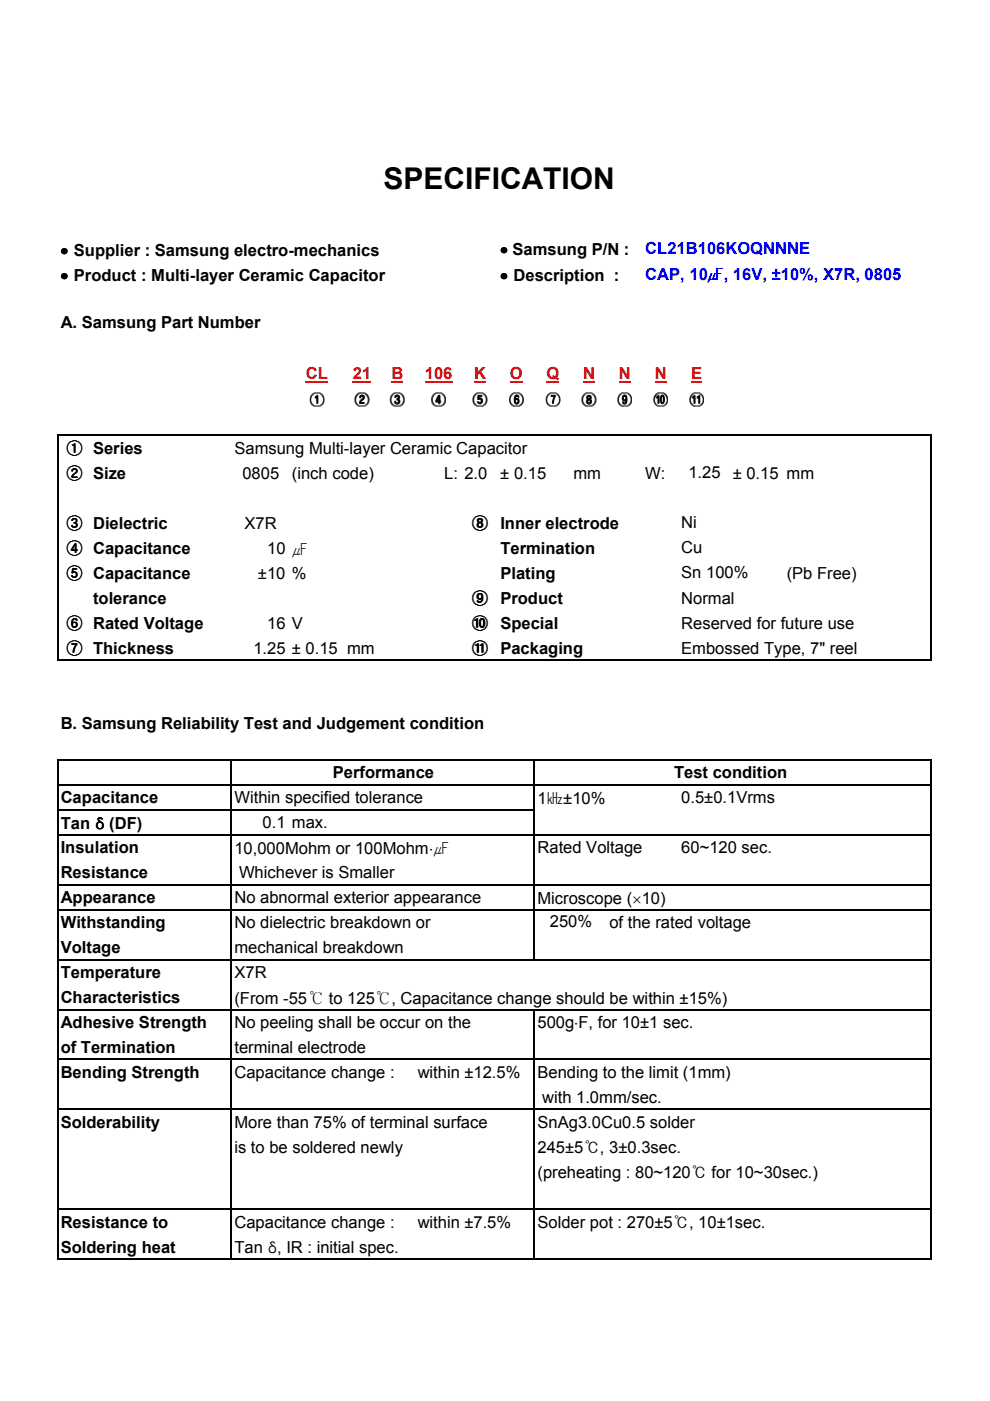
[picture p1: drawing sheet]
<svg xmlns="http://www.w3.org/2000/svg" width="210mm" height="297mm" viewBox="0 0 210 297" stroke-linecap="round" stroke-linejoin="round" font-family="sans-serif">
<defs><g id="words">
<text font-size="6.3" x="81.3" y="40">SPECIFICATION</text>
<g font-size="3.5" fill="#00f">
<text x="136.8" y="53.9">CL21B106KOQNNNE</text>
<text x="136.8" y="59.3">CAP, 10㎌, 16V, ±10%, X7R, 0805</text>
</g>
<g font-size="3.5">
<text x="12.8" y="59.6">• Product : Multi-layer Ceramic Capacitor</text>
<text x="12.8" y="54.3">• Supplier : Samsung electro-mechanics</text>
<text x="106" y="54.1">• Samsung P/N :</text>
<text x="106" y="59.6">• Description :</text>
<text x="12.9" y="69.6">A. Samsung Part Number</text>
<text x="65.4" y="86">①</text>
<text x="75.1" y="85.9">②</text>
<text x="82.6" y="85.9">③</text>
<text x="91.3" y="85.9">④</text>
<text x="100.1" y="85.9">⑤</text>
<text x="107.8" y="85.9">⑥</text>
<text x="115.6" y="85.9">⑦</text>
<text x="123.2" y="85.9">⑧</text>
<text x="130.8" y="85.9">⑨</text>
<text x="138.4" y="85.9">⑩</text>
<text x="146.1" y="85.9">⑪</text>
<text x="14" y="101.6">② Size</text>
<text x="14" y="96.4">① Series</text>
<text x="49.7" y="96.2">Samsung Multi-layer Ceramic Capacitor</text>
<text x="51.4" y="101.5">0805</text>
<text x="61.9" y="101.5">(inch code)</text>
<text x="94.2" y="101.5">L: 2.0</text>
<text x="106.1" y="101.5">± 0.15</text>
<text x="121.6" y="101.5">mm</text>
<text x="136.8" y="101.5">W:</text>
<text x="146" y="101.3">1.25</text>
<text x="155.4" y="101.5">± 0.15 mm</text>
<text x="14" y="112.2">③ Dielectric</text>
<text x="51.9" y="112.1">X7R</text>
<text x="100" y="112.2">⑧</text>
<text x="106.1" y="112.1">Inner electrode</text>
<text x="144.4" y="111.9">Ni</text>
<text x="14" y="117.5">④ Capacitance</text>
<text x="56.6" y="117.4">10 ㎌</text>
<text x="106.1" y="117.4">Termination</text>
<text x="144.4" y="117.2">Cu</text>
<text x="14" y="122.8">⑤ Capacitance</text>
<text x="54.7" y="122.7">±10 %</text>
<text x="106.1" y="122.7">Plating</text>
<text x="144.4" y="122.5">Sn 100%</text>
<text x="166.8" y="122.7">(Pb Free)</text>
<text x="19.7" y="128">tolerance</text>
<text x="100" y="128.1">⑨</text>
<text x="106.1" y="128">Product</text>
<text x="144.4" y="128">Normal</text>
<text x="14" y="133.4">⑥ Rated Voltage</text>
<text x="56.6" y="133.3">16 V</text>
<text x="100" y="133.4">⑩</text>
<text x="106.1" y="133.3">Special</text>
<text x="144.4" y="133.3">Reserved for future use</text>
<text x="14" y="138.7">⑦ Thickness</text>
<text x="53.7" y="138.6">1.25 ± 0.15 mm</text>
<text x="100" y="138.7">⑪</text>
<text x="106.1" y="138.6">Packaging</text>
<text x="144.4" y="138.6">Embossed Type, 7&quot; reel</text>
<text x="12.9" y="154.5">B. Samsung Reliability Test and Judgement condition</text>
<text x="70.6" y="164.9">Performance</text>
<text x="142.9" y="164.9">Test condition</text>
<text x="12.9" y="170.3">Capacitance</text>
<text x="49.7" y="170.3">Within specified tolerance</text>
<text x="114" y="170.4">1㎑±10%</text>
<text x="144.4" y="170.3">0.5±0.1Vrms</text>
<text x="12.9" y="175.7">Tan δ (DF)</text>
<text x="55.7" y="175.6">0.1 max.</text>
<text x="12.9" y="180.9">Insulation</text>
<text x="49.7" y="181">10,000Mohm or 100Mohm⋅㎌</text>
<text x="114" y="180.9">Rated Voltage</text>
<text x="144.4" y="180.9">60~120 sec.</text>
<text x="12.9" y="186.2">Resistance</text>
<text x="12.9" y="191.5">Appearance</text>
<text x="49.7" y="191.5">No abnormal exterior appearance</text>
<text x="50.7" y="186.2">Whichever is Smaller</text>
<text x="114" y="191.6">Microscope (×10)</text>
<text x="12.9" y="196.8">Withstanding</text>
<text x="49.7" y="196.8">No dielectric breakdown or</text>
<text x="116.6" y="196.6">250%</text>
<text x="129.2" y="196.8">of the rated voltage</text>
<text x="12.9" y="202.1">Voltage</text>
<text x="49.7" y="202.1">mechanical breakdown</text>
<text x="12.9" y="207.4">Temperature</text>
<text x="49.7" y="207.3">X7R</text>
<text x="12.9" y="212.7">Characteristics</text>
<text x="49.7" y="212.8">(From -55℃ to 125℃, Capacitance change should be within ±15%)</text>
<text x="12.9" y="218">Adhesive Strength</text>
<text x="49.7" y="217.9">No peeling shall be occur on the</text>
<text x="114" y="218.1">500g⋅F, for 10±1 sec.</text>
<text x="12.9" y="223.3">of Termination</text>
<text x="49.7" y="223.2">terminal electrode</text>
<text x="12.9" y="228.6">Bending Strength</text>
<text x="49.7" y="228.5">Capacitance change :</text>
<text x="88.6" y="228.5">within ±12.5%</text>
<text x="114" y="228.5">Bending to the limit (1mm)</text>
<text x="114.9" y="233.8">with 1.0mm/sec.</text>
<text x="12.9" y="239.1">Solderability</text>
<text x="49.7" y="239.1">More than 75% of terminal surface</text>
<text x="114" y="239.1">SnAg3.0Cu0.5 solder</text>
<text x="49.7" y="244.4">is to be soldered newly</text>
<text x="114" y="244.5">245±5℃, 3±0.3sec.</text>
<text x="114" y="249.8">(preheating : 80~120℃ for 10~30sec.)</text>
<text x="12.9" y="260.3">Resistance to</text>
<text x="49.7" y="260.3">Capacitance change :</text>
<text x="88.6" y="260.3">within ±7.5%</text>
<text x="114" y="260.4">Solder pot : 270±5℃, 10±1sec.</text>
<text x="12.9" y="265.6">Soldering heat</text>
<text x="49.7" y="265.7">Tan δ, IR : initial spec.</text>
</g>
<g font-size="3.5" fill="#f00">
<text x="64.9" y="80.4">CL</text>
<text x="74.8" y="80.4">21</text>
<text x="83" y="80.4">B</text>
<text x="90.1" y="80.4">106</text>
<text x="100.5" y="80.4">K</text>
<text x="108.1" y="80.4">O</text>
<text x="115.9" y="80.4">Q</text>
<text x="123.6" y="80.4">N</text>
<text x="131.2" y="80.4">N</text>
<text x="138.9" y="80.4">N</text>
<text x="146.6" y="80.4">E</text>
</g>
</g></defs>
<path d="M64.9 81h4.7M74.8 81h3.9M83 81h2.5M90.1 81h5.8M100.5 81h2.5M108.1 81h2.8M115.9 81h2.7M123.6 81h2.6M131.2 81h2.6M138.9 81h2.5M146.6 81h2.3" fill="none" stroke="#f00" stroke-width=".38"/>
<g fill="none" stroke="#000" stroke-width=".34">
<path d="M12.2 92.2v47.9M12.4 92.3h185.1M197.4 92.5v47.6M12.4 140h185.1M12.2 161v106.1M12.4 161.1h185.1M12.4 166.4h185.1M12.4 171.7h101.1M12.4 177h185.1M49 161.3v105.8M113.3 161.3v42.3M197.4 161.3v105.8"/>
<path d="M12.4 187.6h185.1M12.4 192.9h185.1M12.4 203.5h185.1M12.4 214h185.1M113.3 214.2v52.9M12.4 224.6h185.1M12.4 235.2h185.1M12.4 256.4h185.1M12.4 267h185.1"/>
</g>
<use href="#words"/>
</svg>
